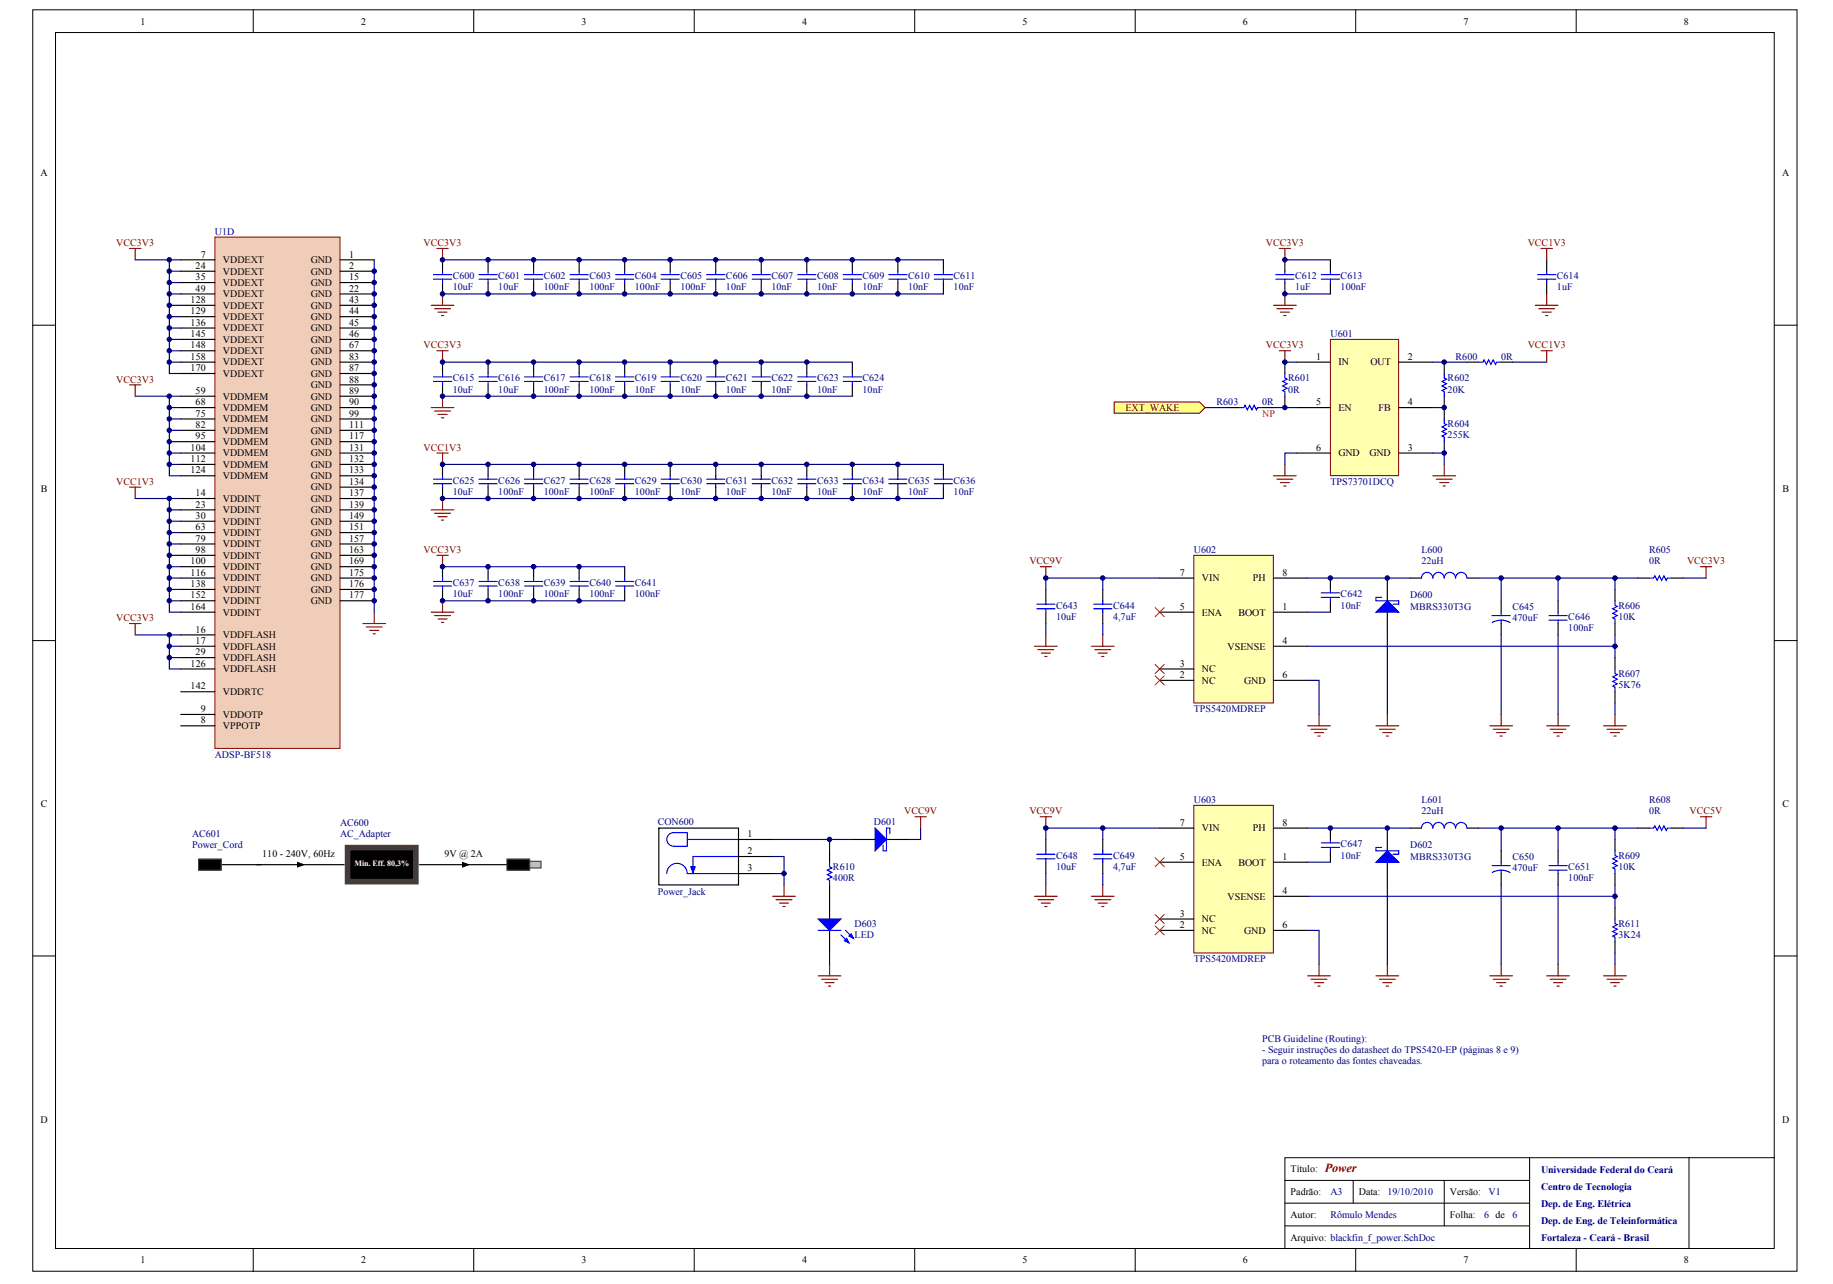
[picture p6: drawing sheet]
<svg xmlns="http://www.w3.org/2000/svg" width="291mm" height="204mm" viewBox="0 0 291 204" stroke-linecap="round" stroke-linejoin="round" font-family="sans-serif">
<defs><g id="words">
<text font-size="1.9" fill="#800000" x="210.3" y="186.1">Power</text>
<g font-size="1.6">
<text x="22.3" y="3.9">1</text>
<text x="57.3" y="3.9">2</text>
<text x="92.3" y="3.9">3</text>
<text x="127.3" y="3.9">4</text>
<text x="162.4" y="3.9">5</text>
<text x="197.4" y="3.9">6</text>
<text x="232.4" y="3.9">7</text>
<text x="267.4" y="3.9">8</text>
<text x="6.4" y="28">A</text>
<text x="283" y="28">A</text>
<text x="31.9" y="40.9">7</text>
<text x="35.4" y="41.8">VDDEXT</text>
<text x="49.3" y="41.8">GND</text>
<text x="55.4" y="40.9">1</text>
<text x="31.1" y="42.7">24</text>
<text x="31.1" y="44.5">35</text>
<text x="31.1" y="46.3">49</text>
<text x="35.4" y="43.6">VDDEXT</text>
<text x="35.4" y="45.4">VDDEXT</text>
<text x="35.4" y="47.2">VDDEXT</text>
<text x="49.3" y="43.6">GND</text>
<text x="49.3" y="45.4">GND</text>
<text x="49.3" y="47.2">GND</text>
<text x="55.4" y="42.7">2</text>
<text x="55.4" y="44.5">15</text>
<text x="55.4" y="46.3">22</text>
<text x="30.3" y="48.1">128</text>
<text x="30.3" y="49.9">129</text>
<text x="30.3" y="51.7">136</text>
<text x="30.3" y="53.5">145</text>
<text x="35.4" y="49">VDDEXT</text>
<text x="35.4" y="50.8">VDDEXT</text>
<text x="35.4" y="52.6">VDDEXT</text>
<text x="49.3" y="49">GND</text>
<text x="49.3" y="50.8">GND</text>
<text x="49.3" y="52.6">GND</text>
<text x="55.4" y="48.1">43</text>
<text x="55.4" y="49.9">44</text>
<text x="55.4" y="51.7">45</text>
<text x="55.4" y="53.5">46</text>
<text x="30.3" y="55.3">148</text>
<text x="30.3" y="57.1">158</text>
<text x="30.3" y="58.9">170</text>
<text x="35.4" y="54.4">VDDEXT</text>
<text x="35.4" y="56.2">VDDEXT</text>
<text x="35.4" y="58">VDDEXT</text>
<text x="35.4" y="59.8">VDDEXT</text>
<text x="49.3" y="54.4">GND</text>
<text x="49.3" y="56.2">GND</text>
<text x="49.3" y="58">GND</text>
<text x="49.3" y="59.8">GND</text>
<text x="55.4" y="55.3">67</text>
<text x="55.4" y="57.1">83</text>
<text x="55.4" y="58.9">87</text>
<text x="209" y="57.1">1</text>
<text x="212.5" y="58">IN</text>
<text x="217.6" y="58">OUT</text>
<text x="223.5" y="57.1">2</text>
<text x="31.1" y="62.6">59</text>
<text x="31.1" y="64.4">68</text>
<text x="35.4" y="63.5">VDDMEM</text>
<text x="35.4" y="65.3">VDDMEM</text>
<text x="49.3" y="61.6">GND</text>
<text x="49.3" y="63.5">GND</text>
<text x="49.3" y="65.3">GND</text>
<text x="55.4" y="60.7">88</text>
<text x="55.4" y="62.6">89</text>
<text x="55.4" y="64.4">90</text>
<text x="209" y="64.4">5</text>
<text x="212.5" y="65.3">EN</text>
<text x="218.9" y="65.3">FB</text>
<text x="223.5" y="64.4">4</text>
<text x="30.3" y="71.6">104</text>
<text x="31.1" y="66.2">75</text>
<text x="31.1" y="68">82</text>
<text x="31.1" y="69.8">95</text>
<text x="35.4" y="67.1">VDDMEM</text>
<text x="35.4" y="68.9">VDDMEM</text>
<text x="35.4" y="70.7">VDDMEM</text>
<text x="49.3" y="67.1">GND</text>
<text x="49.3" y="68.9">GND</text>
<text x="49.3" y="70.7">GND</text>
<text x="55.4" y="66.2">99</text>
<text x="55.4" y="68">111</text>
<text x="55.4" y="71.6">131</text>
<text x="55.4" y="69.8">117</text>
<text x="209" y="71.6">6</text>
<text x="223.5" y="71.6">3</text>
<text x="30.3" y="73.4">112</text>
<text x="30.3" y="75.2">124</text>
<text x="35.4" y="72.5">VDDMEM</text>
<text x="35.4" y="74.3">VDDMEM</text>
<text x="35.4" y="76.1">VDDMEM</text>
<text x="49.3" y="72.5">GND</text>
<text x="49.3" y="74.3">GND</text>
<text x="49.3" y="76.1">GND</text>
<text x="49.3" y="77.9">GND</text>
<text x="55.4" y="73.4">132</text>
<text x="55.4" y="75.2">133</text>
<text x="55.4" y="77">134</text>
<text x="212.5" y="72.5">GND</text>
<text x="217.4" y="72.5">GND</text>
<text x="6.5" y="78.1">B</text>
<text x="31.1" y="78.8">14</text>
<text x="31.1" y="80.6">23</text>
<text x="31.1" y="82.4">30</text>
<text x="35.4" y="79.7">VDDINT</text>
<text x="35.4" y="81.5">VDDINT</text>
<text x="35.4" y="83.3">VDDINT</text>
<text x="49.3" y="79.7">GND</text>
<text x="49.3" y="81.5">GND</text>
<text x="49.3" y="83.3">GND</text>
<text x="55.4" y="78.8">137</text>
<text x="55.4" y="80.6">139</text>
<text x="55.4" y="82.4">149</text>
<text x="283" y="78.1">B</text>
<text x="30.3" y="89.6">100</text>
<text x="31.1" y="84.2">63</text>
<text x="31.1" y="86">79</text>
<text x="31.1" y="87.8">98</text>
<text x="35.4" y="85.1">VDDINT</text>
<text x="35.4" y="86.9">VDDINT</text>
<text x="35.4" y="88.7">VDDINT</text>
<text x="49.3" y="85.1">GND</text>
<text x="49.3" y="86.9">GND</text>
<text x="49.3" y="88.7">GND</text>
<text x="55.4" y="84.2">151</text>
<text x="55.4" y="86">157</text>
<text x="55.4" y="87.8">163</text>
<text x="55.4" y="89.6">169</text>
<text x="30.3" y="91.4">116</text>
<text x="30.3" y="93.2">138</text>
<text x="30.3" y="95">152</text>
<text x="35.4" y="90.5">VDDINT</text>
<text x="35.4" y="92.3">VDDINT</text>
<text x="35.4" y="94.1">VDDINT</text>
<text x="35.4" y="95.9">VDDINT</text>
<text x="49.3" y="90.5">GND</text>
<text x="49.3" y="92.3">GND</text>
<text x="49.3" y="94.1">GND</text>
<text x="49.3" y="95.9">GND</text>
<text x="55.4" y="91.4">175</text>
<text x="55.4" y="93.2">176</text>
<text x="55.4" y="95">177</text>
<text x="187.3" y="91.4">7</text>
<text x="190.8" y="92.3">VIN</text>
<text x="198.9" y="92.3">PH</text>
<text x="203.7" y="91.4">8</text>
<text x="30.3" y="96.8">164</text>
<text x="31.1" y="100.5">16</text>
<text x="35.4" y="97.7">VDDINT</text>
<text x="35.4" y="101.4">VDDFLASH</text>
<text x="187.3" y="96.8">5</text>
<text x="190.8" y="97.7">ENA</text>
<text x="196.7" y="97.7">BOOT</text>
<text x="203.7" y="96.8">1</text>
<text x="30.3" y="105.9">126</text>
<text x="31.1" y="102.3">17</text>
<text x="31.1" y="104.1">29</text>
<text x="35.4" y="103.2">VDDFLASH</text>
<text x="35.4" y="105">VDDFLASH</text>
<text x="35.4" y="106.8">VDDFLASH</text>
<text x="187.3" y="105.9">3</text>
<text x="187.3" y="107.7">2</text>
<text x="190.8" y="106.8">NC</text>
<text x="194.9" y="103.2">VSENSE</text>
<text x="203.7" y="107.7">6</text>
<text x="203.7" y="102.3">4</text>
<text x="30.3" y="109.5">142</text>
<text x="31.9" y="113.1">9</text>
<text x="35.4" y="110.4">VDDRTC</text>
<text x="35.4" y="114">VDDOTP</text>
<text x="190.8" y="108.6">NC</text>
<text x="197.5" y="108.6">GND</text>
<text x="31.9" y="114.9">8</text>
<text x="35.4" y="115.8">VPPOTP</text>
<text x="6.5" y="128.2">C</text>
<text x="187.3" y="131.1">7</text>
<text x="203.7" y="131.1">8</text>
<text x="283" y="128.2">C</text>
<text x="41.6" y="136">110 - 240V, 60Hz</text>
<text x="70.6" y="136">9V @ 2A</text>
<text x="118.7" y="132.9">1</text>
<text x="118.7" y="135.6">2</text>
<text x="187.3" y="136.6">5</text>
<text x="190.8" y="132">VIN</text>
<text x="190.8" y="137.5">ENA</text>
<text x="196.7" y="137.5">BOOT</text>
<text x="198.9" y="132">PH</text>
<text x="203.7" y="136.6">1</text>
<text x="118.7" y="138.4">3</text>
<text x="194.9" y="142.9">VSENSE</text>
<text x="203.7" y="142">4</text>
<text x="187.3" y="145.6">3</text>
<text x="187.3" y="147.4">2</text>
<text x="190.8" y="146.5">NC</text>
<text x="190.8" y="148.3">NC</text>
<text x="197.5" y="148.3">GND</text>
<text x="203.7" y="147.4">6</text>
<text x="6.4" y="178.3">D</text>
<text x="283" y="178.3">D</text>
<text x="204.9" y="186.2">Título:</text>
<text x="204.9" y="189.8">Padrão:</text>
<text x="215.8" y="189.8">Data: 19/10/2010</text>
<text x="230.2" y="189.8">Versão:</text>
<text x="204.9" y="197">Arquivo: blackfin_f_power.SchDoc</text>
<text x="204.9" y="193.4">Autor:</text>
<text x="230.2" y="193.4">Folha:</text>
<text x="22.3" y="200.6">1</text>
<text x="57.3" y="200.6">2</text>
<text x="92.3" y="200.6">3</text>
<text x="127.3" y="200.6">4</text>
<text x="162.4" y="200.6">5</text>
<text x="197.4" y="200.6">6</text>
<text x="232.4" y="200.6">7</text>
<text x="267.4" y="200.6">8</text>
</g>
<g font-size="1.6" fill="#800000">
<text x="18.4" y="39.1">VCC3V3</text>
<text x="67.2" y="39.1">VCC3V3</text>
<text x="201" y="39.1">VCC3V3</text>
<text x="242.6" y="39.1">VCC1V3</text>
<text x="67.2" y="55.3">VCC3V3</text>
<text x="201" y="55.3">VCC3V3</text>
<text x="242.6" y="55.3">VCC1V3</text>
<text x="18.4" y="60.7">VCC3V3</text>
<text x="178.7" y="65.3">EXT_WAKE</text>
<text x="67.2" y="71.6">VCC1V3</text>
<text x="18.4" y="77">VCC1V3</text>
<text x="67.2" y="87.8">VCC3V3</text>
<text x="163.4" y="89.6">VCC9V</text>
<text x="267.9" y="89.6">VCC3V3</text>
<text x="18.4" y="98.6">VCC3V3</text>
<text x="143.6" y="129.3">VCC9V</text>
<text x="163.4" y="129.3">VCC9V</text>
<text x="268.3" y="129.3">VCC5V</text>
</g>
<g font-size="1.6" fill="#000080">
<text x="34.1" y="37.3">U1D</text>
<text x="71.9" y="44.3">C600</text>
<text x="71.9" y="46.1">10uF</text>
<text x="79.1" y="44.3">C601</text>
<text x="79.1" y="46.1">10uF</text>
<text x="86.4" y="44.3">C602</text>
<text x="86.4" y="46.1">100nF</text>
<text x="93.6" y="44.3">C603</text>
<text x="93.6" y="46.1">100nF</text>
<text x="100.8" y="44.3">C604</text>
<text x="100.8" y="46.1">100nF</text>
<text x="108" y="44.3">C605</text>
<text x="108" y="46.1">100nF</text>
<text x="115.3" y="44.3">C606</text>
<text x="115.3" y="46.1">10nF</text>
<text x="122.5" y="44.3">C607</text>
<text x="122.5" y="46.1">10nF</text>
<text x="129.7" y="44.3">C608</text>
<text x="129.7" y="46.1">10nF</text>
<text x="137" y="44.3">C609</text>
<text x="137" y="46.1">10nF</text>
<text x="144.2" y="44.3">C610</text>
<text x="144.2" y="46.1">10nF</text>
<text x="151.4" y="44.3">C611</text>
<text x="151.4" y="46.1">10nF</text>
<text x="205.6" y="44.3">C612</text>
<text x="205.6" y="46.1">1uF</text>
<text x="212.9" y="44.3">C613</text>
<text x="212.9" y="46.1">100nF</text>
<text x="247.2" y="44.3">C614</text>
<text x="247.2" y="46.1">1uF</text>
<text x="211.2" y="53.5">U601</text>
<text x="231.1" y="57.1">R600</text>
<text x="238.4" y="57.1">0R</text>
<text x="71.9" y="60.6">C615</text>
<text x="71.9" y="62.4">10uF</text>
<text x="79.1" y="60.6">C616</text>
<text x="79.1" y="62.4">10uF</text>
<text x="86.4" y="60.6">C617</text>
<text x="86.4" y="62.4">100nF</text>
<text x="93.6" y="60.6">C618</text>
<text x="93.6" y="62.4">100nF</text>
<text x="100.8" y="60.6">C619</text>
<text x="100.8" y="62.4">10nF</text>
<text x="108" y="60.6">C620</text>
<text x="108" y="62.4">10nF</text>
<text x="115.3" y="60.6">C621</text>
<text x="115.3" y="62.4">10nF</text>
<text x="122.5" y="60.6">C622</text>
<text x="122.5" y="62.4">10nF</text>
<text x="129.7" y="60.6">C623</text>
<text x="129.7" y="62.4">10nF</text>
<text x="137" y="60.6">C624</text>
<text x="137" y="62.4">10nF</text>
<text x="193.2" y="64.4">R603</text>
<text x="200.4" y="64.4">0R</text>
<text x="204.6" y="60.6">R601</text>
<text x="204.6" y="62.4">0R</text>
<text x="229.9" y="60.6">R602</text>
<text x="229.9" y="62.4">20K</text>
<text x="229.9" y="67.8">R604</text>
<text x="229.9" y="69.6">255K</text>
<text x="71.9" y="76.8">C625</text>
<text x="79.1" y="76.8">C626</text>
<text x="86.4" y="76.8">C627</text>
<text x="93.6" y="76.8">C628</text>
<text x="100.8" y="76.8">C629</text>
<text x="108" y="76.8">C630</text>
<text x="115.3" y="76.8">C631</text>
<text x="122.5" y="76.8">C632</text>
<text x="129.7" y="76.8">C633</text>
<text x="137" y="76.8">C634</text>
<text x="144.2" y="76.8">C635</text>
<text x="151.4" y="76.8">C636</text>
<text x="211.2" y="77">TPS73701DCQ</text>
<text x="71.9" y="78.6">10uF</text>
<text x="79.1" y="78.6">100nF</text>
<text x="86.4" y="78.6">100nF</text>
<text x="93.6" y="78.6">100nF</text>
<text x="100.8" y="78.6">100nF</text>
<text x="108" y="78.6">10nF</text>
<text x="115.3" y="78.6">10nF</text>
<text x="122.5" y="78.6">10nF</text>
<text x="129.7" y="78.6">10nF</text>
<text x="137" y="78.6">10nF</text>
<text x="144.2" y="78.6">10nF</text>
<text x="151.4" y="78.6">10nF</text>
<text x="189.6" y="87.8">U602</text>
<text x="225.7" y="87.8">L600</text>
<text x="225.7" y="89.6">22uH</text>
<text x="261.8" y="87.8">R605</text>
<text x="261.8" y="89.6">0R</text>
<text x="71.9" y="93.1">C637</text>
<text x="71.9" y="94.9">10uF</text>
<text x="79.1" y="93.1">C638</text>
<text x="79.1" y="94.9">100nF</text>
<text x="86.4" y="93.1">C639</text>
<text x="86.4" y="94.9">100nF</text>
<text x="93.6" y="93.1">C640</text>
<text x="93.6" y="94.9">100nF</text>
<text x="100.8" y="93.1">C641</text>
<text x="100.8" y="94.9">100nF</text>
<text x="212.9" y="94.9">C642</text>
<text x="223.9" y="95">D600</text>
<text x="167.7" y="96.7">C643</text>
<text x="167.7" y="98.5">10uF</text>
<text x="176.7" y="96.7">C644</text>
<text x="176.7" y="98.5">4,7uF</text>
<text x="212.9" y="96.7">10nF</text>
<text x="223.9" y="96.8">MBRS330T3G</text>
<text x="240.2" y="96.8">C645</text>
<text x="240.2" y="98.6">470uF</text>
<text x="249" y="98.5">C646</text>
<text x="249" y="100.3">100nF</text>
<text x="257" y="96.7">R606</text>
<text x="257" y="98.5">10K</text>
<text x="257" y="107.5">R607</text>
<text x="189.6" y="113.1">TPS5420MDREP</text>
<text x="257" y="109.3">5K76</text>
<text x="34.1" y="120.3">ADSP-BF518</text>
<text x="54" y="131.1">AC600</text>
<text x="104.4" y="131">CON600</text>
<text x="138.8" y="131">D601</text>
<text x="189.6" y="127.5">U603</text>
<text x="225.7" y="127.5">L601</text>
<text x="225.7" y="129.3">22uH</text>
<text x="261.8" y="127.5">R608</text>
<text x="261.8" y="129.3">0R</text>
<text x="30.5" y="132.9">AC601</text>
<text x="30.5" y="134.7">Power_Cord</text>
<text x="54" y="132.9">AC_Adapter</text>
<text x="167.7" y="136.4">C648</text>
<text x="176.7" y="136.4">C649</text>
<text x="212.9" y="134.6">C647</text>
<text x="212.9" y="136.4">10nF</text>
<text x="223.9" y="134.7">D602</text>
<text x="223.9" y="136.6">MBRS330T3G</text>
<text x="240.2" y="136.6">C650</text>
<text x="257" y="136.4">R609</text>
<text x="104.4" y="142.1">Power_Jack</text>
<text x="132.3" y="138.2">R610</text>
<text x="132.3" y="140">400R</text>
<text x="167.7" y="138.2">10uF</text>
<text x="176.7" y="138.2">4,7uF</text>
<text x="240.2" y="138.4">470uF</text>
<text x="249" y="138.2">C651</text>
<text x="249" y="140">100nF</text>
<text x="257" y="138.2">10K</text>
<text x="135.7" y="147.2">D603</text>
<text x="135.7" y="149">LED</text>
<text x="257" y="147.2">R611</text>
<text x="257" y="149">3K24</text>
<text x="189.6" y="152.8">TPS5420MDREP</text>
<text x="200.4" y="165.4">PCB Guideline (Routing):</text>
<text x="200.4" y="167.2">- Seguir instruções do datasheet do TPS5420-EP (páginas 8 e 9)</text>
<text x="200.4" y="169">para o roteamento das fontes chaveadas.</text>
<text x="211.2" y="189.8">A3</text>
<text x="236.4" y="189.8">V1</text>
<text x="244.7" y="186.2">Universidade Federal do Ceará</text>
<text x="244.7" y="188.9">Centro de Tecnologia</text>
<text x="244.7" y="191.6">Dep. de Eng. Elétrica</text>
<text x="211.2" y="193.4">Rômulo Mendes</text>
<text x="235.6" y="193.4">6 de</text>
<text x="240.2" y="193.4">6</text>
<text x="244.7" y="194.3">Dep. de Eng. de Teleinformática</text>
<text x="244.7" y="197">Fortaleza - Ceará - Brasil</text>
</g>
<text font-size="1.6" fill="#f00" x="200.4" y="66.2">NP</text>
<text font-size="1.3" fill="#fff" x="56.3" y="137.6">Min. Eff. 80,3%</text>
</g></defs>
<g fill="#fff" stroke="#000" stroke-width=".16">
<path d="M5.2 1.6h280.1v200.3h-280.1z"/>
<path d="M8.8 5.2h272.9v193.1h-272.9z"/>
</g>
<g fill="none" stroke="#000" stroke-width=".16">
<path d="M40.2 1.6v3.6M75.2 1.6v3.6M110.2 1.6v3.6M145.2 1.6v3.6M180.2 1.6v3.6M215.3 1.6v3.6M250.3 1.6v3.6M5.2 51.6h3.6M281.7 51.6h3.6M5.2 101.7h3.6M281.7 101.7h3.6M5.2 151.8h3.6"/>
<path d="M281.7 151.8h3.6M40.2 198.3v3.6M75.2 198.3v3.6M110.2 198.3v3.6M145.2 198.3v3.6M180.2 198.3v3.6M204 187.5h38.9M204 194.7h38.9M204 191.1h38.9M214.9 187.5v3.6M215.3 198.3v3.6M229.3 187.5v7.2"/>
<path d="M242.9 183.8v14.5M250.3 198.3v3.6M268.2 183.8v14.5M281.7 183.8h-77.7v14.5"/>
</g>
<path d="M57.6 99h3.6M58.2 99.6h2.5M59.4 97.2v1.8M58.7 100.1h1.4M59.2 100.6h.4" fill="none" stroke="#800000" stroke-width=".18"/>
<path d="M59.4 41.3v55.9" fill="none" stroke="#000080" stroke-width=".18"/>
<path d="M176.9 63.8h13.6l.9 .9-.9 .9h-13.6z" fill-rule="evenodd" fill="#ffff80" stroke="#800000" stroke-width=".16"/>
<g fill="none" stroke="#000080" stroke-width=".18">
<path d="M21.5 41.3h5.4v18h1.8M26.9 57.5h1.8M26.9 55.7h1.8M26.9 53.9h1.8M26.9 52.1h1.8M26.9 41.3h1.8M26.9 43.1h1.8M26.9 44.9h1.8M26.9 46.7h1.8M26.9 48.5h1.8M26.9 50.3h1.8M70.3 57.5h65"/>
<path d="M70.3 41.3h79.5M70.3 46.7h79.5M21.5 79.2h5.4M21.5 62.9h5.4M26.9 73.8h1.8M26.9 71.9h1.8M26.9 70.1h1.8M26.9 68.3h1.8M26.9 66.5h1.8M26.9 64.7h1.8M28.7 79.2h-1.8v18h1.8M28.7 62.9h-1.8v12.7h1.8"/>
<path d="M70.3 79.2h79.5M70.3 73.8h79.5M70.3 62.9h65M26.9 95.4h1.8M26.9 93.6h1.8M26.9 91.8h1.8M26.9 90h1.8M26.9 88.2h1.8M26.9 86.4h1.8M26.9 84.6h1.8M26.9 82.8h1.8M26.9 81h1.8"/>
<path d="M70.3 95.4h28.9M70.3 90h28.9M21.5 100.8h5.4M26.9 104.4h1.8M26.9 102.6h1.8M28.7 100.8h-1.8v5.4h1.8"/>
</g>
<g fill="none" stroke="#000" stroke-width=".18">
<path d="M70.3 41.3v1.8M70.3 44.9v1.8M70.3 57.5v1.8M77.5 41.3v1.8M77.5 44.9v1.8M77.5 57.5v1.8M84.7 41.3v1.8M84.7 44.9v1.8M84.7 57.5v1.8M92 41.3v1.8M92 44.9v1.8M92 57.5v1.8"/>
<path d="M99.2 41.3v1.8M99.2 44.9v1.8M99.2 57.5v1.8M106.4 41.3v1.8M106.4 44.9v1.8M106.4 57.5v1.8M113.6 41.3v1.8M113.6 44.9v1.8M113.6 57.5v1.8M120.9 41.3v1.8M120.9 44.9v1.8M120.9 57.5v1.8"/>
<path d="M128.1 41.3v1.8M128.1 44.9v1.8M128.1 57.5v1.8M135.3 41.3v1.8M135.3 44.9v1.8M135.3 57.5v1.8M142.6 41.3v1.8M142.6 44.9v1.8M149.8 41.3v1.8M149.8 44.9v1.8M70.3 61.1v1.8M70.3 73.8v1.8"/>
<path d="M70.3 77.4v1.8M77.5 61.1v1.8M77.5 73.8v1.8M77.5 77.4v1.8M84.7 61.1v1.8M84.7 73.8v1.8M84.7 77.4v1.8M92 61.1v1.8M92 73.8v1.8M92 77.4v1.8M99.2 61.1v1.8M99.2 73.8v1.8"/>
<path d="M99.2 77.4v1.8M106.4 61.1v1.8M106.4 73.8v1.8M106.4 77.4v1.8M113.6 61.1v1.8M113.6 73.8v1.8M113.6 77.4v1.8M120.9 61.1v1.8M120.9 73.8v1.8M120.9 77.4v1.8M128.1 61.1v1.8M128.1 73.8v1.8"/>
<path d="M128.1 77.4v1.8M135.3 61.1v1.8M135.3 73.8v1.8M135.3 77.4v1.8M142.6 73.8v1.8M142.6 77.4v1.8M149.8 73.8v1.8M149.8 77.4v1.8M70.3 90v1.8M70.3 93.6v1.8M77.5 90v1.8M77.5 93.6v1.8"/>
<path d="M84.7 90v1.8M84.7 93.6v1.8M92 90v1.8M92 93.6v1.8M99.2 90v1.8M99.2 93.6v1.8"/>
</g>
<g fill="none" stroke="#00f" stroke-width=".18">
<path d="M68.8 43.6h2.9M68.8 44.3h2.9M68.8 59.9h2.9M70.3 43.1v.5M70.3 44.3v.6M70.3 59.3v.6M76.1 43.6h2.8M76.1 44.3h2.8M76.1 59.9h2.8M77.5 43.1v.5M77.5 44.3v.6M77.5 59.3v.6"/>
<path d="M83.3 43.6h2.9M83.3 44.3h2.9M83.3 59.9h2.9M84.7 43.1v.5M84.7 44.3v.6M84.7 59.3v.6M90.5 43.6h2.9M90.5 44.3h2.9M90.5 59.9h2.9M92 43.1v.5M92 44.3v.6M92 59.3v.6"/>
<path d="M97.7 43.6h2.9M97.7 44.3h2.9M97.7 59.9h2.9M99.2 43.1v.5M99.2 44.3v.6M99.2 59.3v.6M105 43.6h2.9M105 44.3h2.9M105 59.9h2.9M106.4 43.1v.5M106.4 44.3v.6M106.4 59.3v.6"/>
<path d="M112.2 43.6h2.9M112.2 44.3h2.9M112.2 59.9h2.9M113.6 43.1v.5M113.6 44.3v.6M113.6 59.3v.6M119.4 43.6h2.9M119.4 44.3h2.9M119.4 59.9h2.9M120.9 43.1v.5M120.9 44.3v.6M120.9 59.3v.6"/>
<path d="M126.7 43.6h2.8M126.7 44.3h2.8M126.7 59.9h2.8M128.1 43.1v.5M128.1 44.3v.6M128.1 59.3v.6M133.9 43.6h2.9M133.9 44.3h2.9M133.9 59.9h2.9M135.3 43.1v.5M135.3 44.3v.6M135.3 59.3v.6"/>
<path d="M141.1 43.6h2.9M141.1 44.3h2.9M142.6 43.1v.5M142.6 44.3v.6M148.3 43.6h2.9M148.3 44.3h2.9M149.8 43.1v.5M149.8 44.3v.6M68.8 60.6h2.9M68.8 76.1h2.9M68.8 76.8h2.9M70.3 60.6v.5"/>
<path d="M70.3 75.6v.5M70.3 76.8v.6M76.1 60.6h2.8M76.1 76.1h2.8M76.1 76.8h2.8M77.5 60.6v.5M77.5 75.6v.5M77.5 76.8v.6M83.3 60.6h2.9M83.3 76.1h2.9M83.3 76.8h2.9M84.7 60.6v.5"/>
<path d="M84.7 75.6v.5M84.7 76.8v.6M90.5 60.6h2.9M90.5 76.1h2.9M90.5 76.8h2.9M92 60.6v.5M92 75.6v.5M92 76.8v.6M97.7 60.6h2.9M97.7 76.1h2.9M97.7 76.8h2.9M99.2 60.6v.5"/>
<path d="M99.2 75.6v.5M99.2 76.8v.6M105 60.6h2.9M105 76.1h2.9M105 76.8h2.9M106.4 60.6v.5M106.4 75.6v.5M106.4 76.8v.6M112.2 60.6h2.9M112.2 76.1h2.9M112.2 76.8h2.9M113.6 60.6v.5"/>
<path d="M113.6 75.6v.5M113.6 76.8v.6M119.4 60.6h2.9M119.4 76.1h2.9M119.4 76.8h2.9M120.9 60.6v.5M120.9 75.6v.5M120.9 76.8v.6M126.7 60.6h2.8M126.7 76.1h2.8M126.7 76.8h2.8M128.1 60.6v.5"/>
<path d="M128.1 75.6v.5M128.1 76.8v.6M133.9 60.6h2.9M133.9 76.1h2.9M133.9 76.8h2.9M135.3 60.6v.5M135.3 75.6v.5M135.3 76.8v.6M141.1 76.1h2.9M141.1 76.8h2.9M142.6 75.6v.5M142.6 76.8v.6"/>
<path d="M148.3 76.1h2.9M148.3 76.8h2.9M149.8 75.6v.5M149.8 76.8v.6M68.8 92.3h2.9M68.8 93.1h2.9M70.3 91.8v.5M70.3 93.1v.5M76.1 92.3h2.8M76.1 93.1h2.8M77.5 91.8v.5M77.5 93.1v.5"/>
<path d="M83.3 92.3h2.9M83.3 93.1h2.9M84.7 91.8v.5M84.7 93.1v.5M90.5 92.3h2.9M90.5 93.1h2.9M92 91.8v.5M92 93.1v.5M97.7 92.3h2.9M97.7 93.1h2.9M99.2 91.8v.5M99.2 93.1v.5"/>
</g>
<g fill="none" stroke="#800000" stroke-width=".18">
<path d="M20.6 39.5h1.8M21.5 39.5v1.8M69.4 39.5h1.8M70.3 39.5v1.8M68.5 48.5h3.6M69 49h2.5M69.4 55.7h1.8M69.5 49.6h1.5M70.1 50.1h.3M70.3 46.7v1.8M70.3 55.7v1.8M20.6 77.4h1.8"/>
<path d="M20.6 61.1h1.8M21.5 61.1v1.8M21.5 77.4v1.8M68.5 64.7h3.6M69 65.3h2.5M69.4 71.9h1.8M69.5 65.8h1.5M70.1 66.4h.3M70.3 62.9v1.8M70.3 71.9v1.9M70.3 79.2v1.8M20.6 99h1.8"/>
<path d="M21.5 99v1.8M68.5 81h3.6M68.5 97.2h3.6M69 81.5h2.5M69 97.8h2.5M69.4 88.2h1.8M69.5 82.1h1.5M69.5 98.3h1.5M70.1 82.6h.3M70.1 98.8h.3M70.3 88.2v1.8M70.3 95.4v1.8"/>
</g>
<path d="M211.2 53.9h10.9v21.6h-10.9z" fill="#ffffb0" stroke="#800000" stroke-width=".16"/>
<g fill="none" stroke="#000" stroke-width=".18">
<path d="M204 41.3v1.8M204 44.9v1.8M204 57.5v1.8M205.8 57.5h5.4M211.2 41.3v1.8M211.2 44.9v1.8M222.1 57.5h5.4M229.3 57.5v1.8M232.9 57.5h1.8M238.4 57.5h1.8M245.6 41.3v1.8M245.6 44.9v1.8"/>
<path d="M195 64.7h1.8M200.4 64.7h1.8M204 62.9v1.8M205.8 71.9h5.4M205.8 64.7h5.4M222.1 71.9h5.4M222.1 64.7h5.4M229.3 62.9v3.6M229.3 70.1v1.8M40.7 137.3h14M66.6 137.3h13.9"/>
</g>
<g fill="none" stroke="#00f" stroke-width=".18">
<path d="M202.6 43.6h2.9M202.6 44.3h2.9M204 59.3v.7l.4 .2-.7 .4 .7 .3-.7 .4 .7 .4-.7 .3 .3 .2v.7M204 43.1v.5M204 44.3v.6M209.8 43.6h2.9M209.8 44.3h2.9M211.2 43.1v.5M211.2 44.3v.6M229.3 59.3v.7l.4 .2-.7 .4 .7 .3-.7 .4 .7 .4-.7 .3 .3 .2v.7M234.7 57.5h.8l.1-.4 .4 .8 .4-.8 .3 .8 .4-.8 .3 .8 .2-.4h.8M244.1 43.6h2.9"/>
<path d="M244.1 44.3h2.9M245.6 43.1v.5M245.6 44.3v.6M196.8 64.7h.7l.2-.3 .3 .7 .4-.7 .4 .7 .3-.7 .4 .7 .2-.4h.7M229.3 66.5v.8l.4 .1-.7 .4 .7 .4-.7 .3 .7 .4-.7 .3 .3 .2v.7"/>
</g>
<path d="M204 57.5h1.8M204 46.7h7.2M204 41.3h7.2M227.5 57.5h5.4M240.2 57.5h5.4M191.4 64.7h3.6M202.2 64.7h3.6M205.8 71.9h-1.8v1.9M227.5 71.9h1.8v1.9M227.5 64.7h1.8" fill="none" stroke="#000080" stroke-width=".18"/>
<g fill="none" stroke="#800000" stroke-width=".18">
<path d="M203.1 39.5h1.8M204 39.5v1.8M244.7 39.5h1.8M245.6 39.5v1.8M202.2 48.5h3.6M202.7 49h2.6M203.1 55.7h1.8M203.3 49.6h1.4M203.8 50.1h.4M204 46.7v1.8M204 55.7v1.8M243.8 48.5h3.6"/>
<path d="M244.3 49h2.5M244.7 55.7h1.8M244.9 49.6h1.4M245.4 50.1h.4M245.6 46.7v1.8M245.6 55.7v1.8M202.2 75.6h3.6M202.7 76.1h2.6M203.3 76.6h1.4M203.8 77.2h.4M204 73.8v1.8M227.5 75.6h3.6"/>
<path d="M228.1 76.1h2.5M228.6 76.6h1.4M229.1 77.2h.4M229.3 73.8v1.8"/>
</g>
<path d="M55.2 134.6h10.8v5.4h-10.8z" fill="#000" stroke="#443c3e" stroke-width=".9"/>
<path d="M47.2 137l1 .3-1 .4zM73.4 137l1 .3-1 .4z" fill="#000" stroke="#000" stroke-width=".16"/>
<path d="M80.5 136.4h3.6v1.8h-3.6z" fill="#000" stroke="#443c3e" stroke-width=".18"/>
<path d="M84.1 136.8h1.8v1h-1.8z" fill="#c8c3bb" stroke="#443c3e" stroke-width=".18"/>
<path d="M35.1 137.3h6.4" fill="none" stroke="#000" stroke-width=".18"/>
<path d="M31.5 136.4h3.6v1.8h-3.6z" fill="#000" stroke="#443c3e" stroke-width=".18"/>
<path d="M189.6 88.2h12.6v23.4h-12.6z" fill="#ffffb0" stroke="#800000" stroke-width=".16"/>
<g fill="none" stroke="#000" stroke-width=".18">
<path d="M166.1 93.6v1.8M166.1 97.2v1.8M175.1 93.6v1.8M175.1 97.2v1.8M184.1 91.8h5.5M184.1 97.2h5.5M202.2 91.8h5.4M202.2 97.2h5.4M211.2 91.8v1.8M211.2 95.4v1.8M220.3 91.8v3.6M220.3 97.2v3.6"/>
<path d="M223.9 91.8h1.8M232.9 91.8h1.8M238.4 95.4v1.8M238.4 99v1.8M256.4 93.6v1.8M256.4 99v1.8M260 91.8h1.8M265.5 91.8h1.8M184.1 106.2h5.5M184.1 108h5.5M202.2 108h5.4M202.2 102.6h5.4"/>
<path d="M256.4 104.4v1.8M256.4 109.8v1.9"/>
</g>
<path d="M183.4 107.3l1.5 1.5M183.4 105.5l1.5 1.5M184.9 107.3l-1.5 1.5M184.9 105.5l-1.5 1.5" fill="none" stroke="#f00" stroke-width=".16"/>
<g fill="none" stroke="#800000" stroke-width=".18">
<path d="M165.2 90h1.8M166.1 90v1.8M270 90h1.8M270.9 90v1.8M164.3 102.6h3.6M164.8 103.2h2.5M165.3 103.7h1.5M165.9 104.3h.3M166.1 100.8v1.8M173.3 102.6h3.6M173.8 103.2h2.6M174.4 103.7h1.4"/>
<path d="M174.9 104.3h.4M175.1 100.8v1.8M207.6 115.3h3.6M208.2 115.8h2.5M208.7 116.3h1.5M209.3 116.9h.3M209.4 113.5v1.8M218.5 115.3h3.6M219 115.8h2.5M219.6 116.3h1.4M220.1 116.9h.4M220.3 113.5v1.8"/>
<path d="M236.5 115.3h3.7M237.1 115.8h2.5M237.6 116.3h1.5M238.2 116.9h.3M238.4 113.5v1.8M254.6 115.3h3.6M255.2 115.8h2.5M255.7 116.3h1.5M256.2 116.9h.4M256.4 113.5v1.8"/>
</g>
<g fill="none" stroke="#000080" stroke-width=".18">
<path d="M166.1 99v1.8M175.1 91.8v1.8M175.1 99v1.8M184.1 91.8h-18v1.8M207.6 97.2h3.6M207.6 91.8h16.3M234.7 91.8h25.3M238.4 91.8v3.6M256.4 91.8v1.8M267.3 91.8h3.6M207.6 108h1.8v5.5M220.3 100.8v12.7"/>
<path d="M238.4 100.8v12.7M256.4 100.8v1.8h-48.8M256.4 102.6v1.8M256.4 111.7v1.8"/>
</g>
<path d="M218.5 97.2l1.8-1.8 1.8 1.8z" fill="#00f" stroke="#00f" stroke-width=".18"/>
<g fill="none" stroke="#00f" stroke-width=".18">
<path d="M164.6 96h2.9M164.6 96.7h2.9M166.1 95.4v.6M166.1 96.7v.5M173.6 96h2.9M173.6 96.7h2.9M175.1 95.4v.6M175.1 96.7v.5M209.8 94.1h2.9M209.8 94.9h2.9M211.2 93.6v.5M211.2 94.9v.5"/>
<path d="M219.4 94.9h-.9v.5h3.6v.6h-.9M231.1 91.8a.9 .9 0 0 0-.9-.9 .9 .9 0 0 0-.9 .9 .9 .9 0 0 0-.9-.9 .9 .9 0 0 0-.9 .9 .89 .89 0 0 0-.9-.9 .89 .89 0 0 0-.9 .9M232.9 91.8a.89 .89 0 0 0-.9-.9 .89 .89 0 0 0-.9 .9M236.9 97.8h2.9M238.4 98.5l.7 .1 .7 .2M238.4 98.5l-.8 .1-.7 .2M238.4 97.2v.6M238.4 98.5v.5M256.4 95.4v.7l.4 .2-.7 .4 .7 .3-.7 .4 .7 .4-.7 .3 .3 .2v.7M261.8 91.8h.8l.2-.4 .3 .8 .4-.8 .3 .8 .4-.8 .4 .8 .1-.4h.8M256.4 106.2v.8l.4 .1-.7 .4 .7 .4-.7 .3 .7 .4-.7 .3 .3 .2v.7"/>
</g>
<path d="M189.6 127.9h12.6v23.4h-12.6z" fill="#ffffb0" stroke="#800000" stroke-width=".16"/>
<g fill="none" stroke="#000" stroke-width=".18">
<path d="M247.4 95.4v1.8M247.4 99v1.8M104.6 131.5h12.7v9h-12.7zM117.3 133.3h5.4M117.3 136h5.4M117.3 138.7h5.4M131.7 135.1v1.8M135.3 133.3h3.6M140.8 133.3h3.6M166.1 133.3v1.8M166.1 136.9v1.8M175.1 133.3v1.8"/>
<path d="M175.1 136.9v1.8M184.1 131.5h5.5M184.1 136.9h5.5M202.2 131.5h5.4M202.2 136.9h5.4M211.2 131.5v1.8M211.2 135.1v1.8M220.3 131.5v3.6M220.3 136.9v3.6M223.9 131.5h1.8M232.9 131.5h1.8M238.4 135.1v1.8"/>
<path d="M238.4 138.7v1.8M247.4 135.1v1.8M247.4 138.7v1.8M256.4 133.3v1.8M256.4 138.7v1.8M260 131.5h1.8M265.5 131.5h1.8M131.7 140.5v5.4M131.7 147.8v3.6M184.1 145.9h5.5M184.1 147.8h5.5M202.2 147.8h5.4"/>
<path d="M202.2 142.3h5.4M256.4 144.1v1.8M256.4 149.6v1.8"/>
</g>
<path d="M183.4 96.5l1.5 1.4M184.9 96.5l-1.5 1.4M183.4 136.2l1.5 1.4M184.9 136.2l-1.5 1.4M183.4 147l1.5 1.5M183.4 145.2l1.5 1.5M184.9 147l-1.5 1.5M184.9 145.2l-1.5 1.5" fill="none" stroke="#f00" stroke-width=".16"/>
<g fill="none" stroke="#800000" stroke-width=".18">
<path d="M245.6 115.3h3.6M246.1 115.8h2.6M246.7 116.3h1.4M247.2 116.9h.4M247.4 113.5v1.8M145.3 129.7h1.8M146.2 129.7v1.8M165.2 129.7h1.8M166.1 129.7v1.8M270 129.7h1.8M270.9 129.7v1.8M122.7 142.3h3.6"/>
<path d="M123.2 142.9h2.6M123.8 143.4h1.4M124.3 144h.4M124.5 140.5v1.8M129.9 155h3.6M130.5 155.5h2.5M131 156.1h1.4M131.5 156.6h.4M131.7 153.2v1.8M164.3 142.3h3.6M164.8 142.9h2.5M165.3 143.4h1.5"/>
<path d="M165.9 144h.3M166.1 140.5v1.8M173.3 142.3h3.6M173.8 142.9h2.6M174.4 143.4h1.4M174.9 144h.4M175.1 140.5v1.8M207.6 155h3.6M208.2 155.5h2.5M208.7 156.1h1.5M209.3 156.6h.3M209.4 153.2v1.8"/>
<path d="M218.5 155h3.6M219 155.5h2.5M219.6 156.1h1.4M220.1 156.6h.4M220.3 153.2v1.8M236.5 155h3.7M237.1 155.5h2.5M237.6 156.1h1.5M238.2 156.6h.3M238.4 153.2v1.8M245.6 155h3.6M246.1 155.5h2.6"/>
<path d="M246.7 156.1h1.4M247.2 156.6h.4M247.4 153.2v1.8M254.6 155h3.6M255.2 155.5h2.5M255.7 156.1h1.5M256.2 156.6h.4M256.4 153.2v1.8"/>
</g>
<g fill="none" stroke="#000080" stroke-width=".18">
<path d="M247.4 91.8v3.6M247.4 100.8v12.7M122.7 136h1.8v4.5M122.7 138.7h1.8M122.7 133.3h9M135.3 133.3h-3.6v1.8M166.1 138.7v1.8M175.1 131.5v1.8M175.1 138.7v1.8M184.1 131.5h-18v1.8M207.6 136.9h3.6M207.6 131.5h16.3"/>
<path d="M234.7 131.5h25.3M238.4 131.5v3.6M247.4 131.5v3.6M256.4 131.5v1.8M267.3 131.5h3.6M131.7 151.4v1.8M207.6 147.8h1.8v5.4M220.3 140.5v12.7M238.4 140.5v12.7M247.4 140.5v12.7M256.4 140.5v1.8h-48.8M256.4 142.3v1.8"/>
<path d="M256.4 151.4v1.8"/>
</g>
<g fill="#00f" stroke="#00f" stroke-width=".18">
<path d="M218.5 136.9l1.8-1.8 1.8 1.8z"/>
<path d="M138.9 131.5l1.9 1.8-1.9 1.8z"/>
<path d="M129.9 145.9h3.6l-1.8 1.9z"/>
<path d="M134.1 149.4l.3-.4 .4 .7z"/>
<path d="M134.8 148.7l.4-.4 .3 .7z"/>
</g>
<g fill="none" stroke="#00f" stroke-width=".18">
<path d="M245.9 97.8h2.9M245.9 98.5h2.9M247.4 97.2v.6M247.4 98.5v.5M105.9 138.7a1.62 1.62 0 0 1 1.6-1.6 1.62 1.62 0 0 1 1.6 1.6h8.2M107 134.4a1.07 1.07 0 0 1-1.1-1.1 1.07 1.07 0 0 1 1.1-1.1h2.1v2.2h-2.1M109.1 133.3h8.2M117.3 136h-7.3v2.4M131.7 136.9v.7l.4 .2-.7 .4 .7 .3-.7 .4 .7 .4-.7 .3 .3 .2v.7M141.3 132.4v-.9h-.5v3.6h-.6v-.9M164.6 135.7h2.9M164.6 136.4h2.9"/>
<path d="M166.1 135.1v.6M166.1 136.4v.5M173.6 135.7h2.9M173.6 136.4h2.9M175.1 135.1v.6M175.1 136.4v.5M209.8 133.9h2.9M209.8 134.6h2.9M211.2 133.3v.6M211.2 134.6v.5M219.4 134.6h-.9v.5h3.6v.6h-.9M231.1 131.5a.9 .9 0 0 0-.9-.9 .9 .9 0 0 0-.9 .9 .9 .9 0 0 0-.9-.9 .9 .9 0 0 0-.9 .9 .89 .89 0 0 0-.9-.9 .89 .89 0 0 0-.9 .9"/>
<path d="M232.9 131.5a.89 .89 0 0 0-.9-.9 .89 .89 0 0 0-.9 .9M236.9 137.5h2.9M238.4 138.2l.7 .1 .7 .3M238.4 138.2l-.8 .1-.7 .2M238.4 136.9v.6M238.4 138.2v.5M245.9 137.5h2.9M245.9 138.2h2.9M247.4 136.9v.6M247.4 138.2v.5M256.4 135.1v.7l.4 .2-.7 .4 .7 .3-.7 .4 .7 .4-.7 .3 .3 .2v.7M261.8 131.5h.8l.2-.4 .3 .8 .4-.8 .3 .8 .4-.8 .4 .8 .1-.4h.8"/>
<path d="M129.9 147.8h3.6M133.5 148.5l1.3 1.2M134.2 147.8l1.3 1.2M256.4 145.9v.8l.4 .1-.7 .4 .7 .4-.7 .3 .7 .4-.7 .4 .3 .1v.8"/>
</g>
<path d="M109.7 137.6h.7l-.4 1z" fill="#00f" stroke="#00f" stroke-width=".16"/>
<path d="M34.1 37.7h19.9v81.2h-19.9z" fill="#f0cdb9" stroke="#800000" stroke-width=".16"/>
<g fill="none" stroke="#000" stroke-width=".18">
<path d="M28.7 41.3h5.4M28.7 43.1h5.4M28.7 44.9h5.4M28.7 46.7h5.4M28.7 48.5h5.4M28.7 50.3h5.4M28.7 52.1h5.4M28.7 53.9h5.4M28.7 55.7h5.4M28.7 57.5h5.4M28.7 59.3h5.4M54 41.3h5.4"/>
<path d="M54 43.1h5.4M54 44.9h5.4M54 46.7h5.4M54 48.5h5.4M54 50.3h5.4M54 52.1h5.4M54 53.9h5.4M54 55.7h5.4M54 57.5h5.4M54 59.3h5.4M28.7 62.9h5.4M28.7 64.7h5.4"/>
<path d="M28.7 66.5h5.4M28.7 68.3h5.4M28.7 71.9h5.4M28.7 73.8h5.4M28.7 75.6h5.4M28.7 79.2h5.4M28.7 70.1h5.4M54 61.1h5.4M54 62.9h5.4M54 64.7h5.4M54 66.5h5.4M54 68.3h5.4"/>
<path d="M54 71.9h5.4M54 73.8h5.4M54 75.6h5.4M54 77.4h5.4M54 79.2h5.4M54 70.1h5.4M28.7 81h5.4M28.7 82.8h5.4M28.7 84.6h5.4M28.7 86.4h5.4M28.7 88.2h5.4M28.7 90h5.4"/>
<path d="M28.7 91.8h5.4M28.7 93.6h5.4M28.7 95.4h5.4M28.7 97.2h5.4M54 81h5.4M54 82.8h5.4M54 84.6h5.4M54 86.4h5.4M54 88.2h5.4M54 90h5.4M54 91.8h5.4M54 93.6h5.4"/>
<path d="M54 95.4h5.4M28.7 100.8h5.4M28.7 102.6h5.4M28.7 104.4h5.4M28.7 106.2h5.4M28.7 109.8h5.4M28.7 115.3h5.4M28.7 113.5h5.4"/>
</g>
<path d="M146.2 131.5v1.8h-1.8" fill="none" stroke="#000080" stroke-width=".18"/>
<g fill="#000080" stroke="#000080" stroke-width=".16">
<circle cx="26.9" cy="104.4" r=".35"/>
<circle cx="26.9" cy="102.6" r=".35"/>
<circle cx="26.9" cy="100.8" r=".35"/>
<circle cx="26.9" cy="95.4" r=".35"/>
<circle cx="26.9" cy="93.6" r=".35"/>
<circle cx="26.9" cy="91.8" r=".35"/>
<circle cx="26.9" cy="90" r=".35"/>
<circle cx="26.9" cy="88.2" r=".35"/>
<circle cx="26.9" cy="86.4" r=".35"/>
<circle cx="26.9" cy="84.6" r=".35"/>
<circle cx="26.9" cy="82.8" r=".35"/>
<circle cx="26.9" cy="81" r=".35"/>
<circle cx="26.9" cy="79.2" r=".35"/>
<circle cx="26.9" cy="73.7" r=".35"/>
<circle cx="26.9" cy="71.9" r=".35"/>
<circle cx="26.9" cy="70.1" r=".35"/>
<circle cx="26.9" cy="68.3" r=".35"/>
<circle cx="26.9" cy="66.5" r=".35"/>
<circle cx="26.9" cy="64.7" r=".35"/>
<circle cx="26.9" cy="62.9" r=".35"/>
<circle cx="26.9" cy="57.5" r=".35"/>
<circle cx="26.9" cy="55.7" r=".35"/>
<circle cx="26.9" cy="53.9" r=".35"/>
<circle cx="26.9" cy="52.1" r=".35"/>
<circle cx="26.9" cy="50.3" r=".35"/>
<circle cx="26.9" cy="48.5" r=".35"/>
<circle cx="26.9" cy="46.7" r=".35"/>
<circle cx="26.9" cy="44.9" r=".35"/>
<circle cx="26.9" cy="43.1" r=".35"/>
<circle cx="26.9" cy="41.3" r=".35"/>
<circle cx="59.4" cy="95.4" r=".35"/>
<circle cx="59.4" cy="93.6" r=".35"/>
<circle cx="59.4" cy="91.8" r=".35"/>
<circle cx="59.4" cy="90" r=".35"/>
<circle cx="59.4" cy="88.2" r=".35"/>
<circle cx="59.4" cy="86.4" r=".35"/>
<circle cx="59.4" cy="84.6" r=".35"/>
<circle cx="59.4" cy="82.8" r=".35"/>
<circle cx="59.4" cy="81" r=".35"/>
<circle cx="59.4" cy="79.2" r=".35"/>
<circle cx="59.4" cy="77.4" r=".35"/>
<circle cx="59.4" cy="75.5" r=".35"/>
<circle cx="59.4" cy="73.7" r=".35"/>
<circle cx="59.4" cy="71.9" r=".35"/>
<circle cx="59.4" cy="70.1" r=".35"/>
<circle cx="59.4" cy="68.3" r=".35"/>
<circle cx="59.4" cy="66.5" r=".35"/>
<circle cx="59.4" cy="64.7" r=".35"/>
<circle cx="59.4" cy="62.9" r=".35"/>
<circle cx="59.4" cy="61.1" r=".35"/>
<circle cx="59.4" cy="59.3" r=".35"/>
<circle cx="59.4" cy="57.5" r=".35"/>
<circle cx="59.4" cy="55.7" r=".35"/>
<circle cx="59.4" cy="53.9" r=".35"/>
<circle cx="59.4" cy="52.1" r=".35"/>
<circle cx="59.4" cy="50.3" r=".35"/>
<circle cx="59.4" cy="48.5" r=".35"/>
<circle cx="59.4" cy="46.7" r=".35"/>
<circle cx="59.4" cy="44.9" r=".35"/>
<circle cx="59.4" cy="43.1" r=".35"/>
<circle cx="70.3" cy="95.4" r=".35"/>
<circle cx="70.3" cy="90" r=".35"/>
<circle cx="70.3" cy="79.2" r=".35"/>
<circle cx="70.3" cy="73.7" r=".35"/>
<circle cx="70.3" cy="62.9" r=".35"/>
<circle cx="70.3" cy="57.5" r=".35"/>
<circle cx="70.3" cy="46.7" r=".35"/>
<circle cx="70.3" cy="41.3" r=".35"/>
<circle cx="77.5" cy="95.4" r=".35"/>
<circle cx="77.5" cy="90" r=".35"/>
<circle cx="77.5" cy="79.2" r=".35"/>
<circle cx="77.5" cy="73.7" r=".35"/>
<circle cx="77.5" cy="62.9" r=".35"/>
<circle cx="77.5" cy="57.5" r=".35"/>
<circle cx="77.5" cy="46.7" r=".35"/>
<circle cx="77.5" cy="41.3" r=".35"/>
<circle cx="84.7" cy="95.4" r=".35"/>
<circle cx="84.7" cy="90" r=".35"/>
<circle cx="84.7" cy="79.2" r=".35"/>
<circle cx="84.7" cy="73.7" r=".35"/>
<circle cx="84.7" cy="62.9" r=".35"/>
<circle cx="84.7" cy="57.5" r=".35"/>
<circle cx="84.7" cy="46.7" r=".35"/>
<circle cx="84.7" cy="41.3" r=".35"/>
<circle cx="91.9" cy="95.4" r=".35"/>
<circle cx="91.9" cy="90" r=".35"/>
<circle cx="91.9" cy="79.2" r=".35"/>
<circle cx="91.9" cy="73.7" r=".35"/>
<circle cx="91.9" cy="62.9" r=".35"/>
<circle cx="91.9" cy="57.5" r=".35"/>
<circle cx="91.9" cy="46.7" r=".35"/>
<circle cx="91.9" cy="41.3" r=".35"/>
<circle cx="99.2" cy="79.2" r=".35"/>
<circle cx="99.2" cy="73.7" r=".35"/>
<circle cx="99.2" cy="62.9" r=".35"/>
<circle cx="99.2" cy="57.5" r=".35"/>
<circle cx="99.2" cy="46.7" r=".35"/>
<circle cx="99.2" cy="41.3" r=".35"/>
<circle cx="106.4" cy="79.2" r=".35"/>
<circle cx="106.4" cy="73.7" r=".35"/>
<circle cx="106.4" cy="62.9" r=".35"/>
<circle cx="106.4" cy="57.5" r=".35"/>
<circle cx="106.4" cy="46.7" r=".35"/>
<circle cx="106.4" cy="41.3" r=".35"/>
<circle cx="113.6" cy="79.2" r=".35"/>
<circle cx="113.6" cy="73.7" r=".35"/>
<circle cx="113.6" cy="62.9" r=".35"/>
<circle cx="113.6" cy="57.5" r=".35"/>
<circle cx="113.6" cy="46.7" r=".35"/>
<circle cx="113.6" cy="41.3" r=".35"/>
<circle cx="120.9" cy="79.2" r=".35"/>
<circle cx="120.9" cy="73.7" r=".35"/>
<circle cx="120.9" cy="62.9" r=".35"/>
<circle cx="120.9" cy="57.5" r=".35"/>
<circle cx="120.9" cy="46.7" r=".35"/>
<circle cx="120.9" cy="41.3" r=".35"/>
<circle cx="124.5" cy="138.7" r=".35"/>
<circle cx="128.1" cy="79.2" r=".35"/>
<circle cx="128.1" cy="73.7" r=".35"/>
<circle cx="128.1" cy="62.9" r=".35"/>
<circle cx="128.1" cy="57.5" r=".35"/>
<circle cx="128.1" cy="46.7" r=".35"/>
<circle cx="128.1" cy="41.3" r=".35"/>
<circle cx="131.7" cy="133.3" r=".35"/>
<circle cx="135.3" cy="79.2" r=".35"/>
<circle cx="135.3" cy="73.7" r=".35"/>
<circle cx="135.3" cy="46.7" r=".35"/>
<circle cx="135.3" cy="41.3" r=".35"/>
<circle cx="142.6" cy="79.2" r=".35"/>
<circle cx="142.6" cy="73.7" r=".35"/>
<circle cx="142.6" cy="46.7" r=".35"/>
<circle cx="142.6" cy="41.3" r=".35"/>
<circle cx="166" cy="131.5" r=".35"/>
<circle cx="166" cy="91.8" r=".35"/>
<circle cx="175.1" cy="131.5" r=".35"/>
<circle cx="175.1" cy="91.8" r=".35"/>
<circle cx="204" cy="64.7" r=".35"/>
<circle cx="204" cy="57.5" r=".35"/>
<circle cx="204" cy="46.7" r=".35"/>
<circle cx="204" cy="41.3" r=".35"/>
<circle cx="211.2" cy="131.5" r=".35"/>
<circle cx="211.2" cy="91.8" r=".35"/>
<circle cx="220.3" cy="131.5" r=".35"/>
<circle cx="220.3" cy="91.8" r=".35"/>
<circle cx="229.3" cy="71.9" r=".35"/>
<circle cx="229.3" cy="64.7" r=".35"/>
<circle cx="229.3" cy="57.5" r=".35"/>
<circle cx="238.3" cy="131.5" r=".35"/>
<circle cx="238.3" cy="91.8" r=".35"/>
<circle cx="247.4" cy="131.5" r=".35"/>
<circle cx="247.4" cy="91.8" r=".35"/>
<circle cx="256.4" cy="142.3" r=".35"/>
<circle cx="256.4" cy="131.5" r=".35"/>
<circle cx="256.4" cy="102.6" r=".35"/>
<circle cx="256.4" cy="91.8" r=".35"/>
</g>
<use href="#words"/>
</svg>
